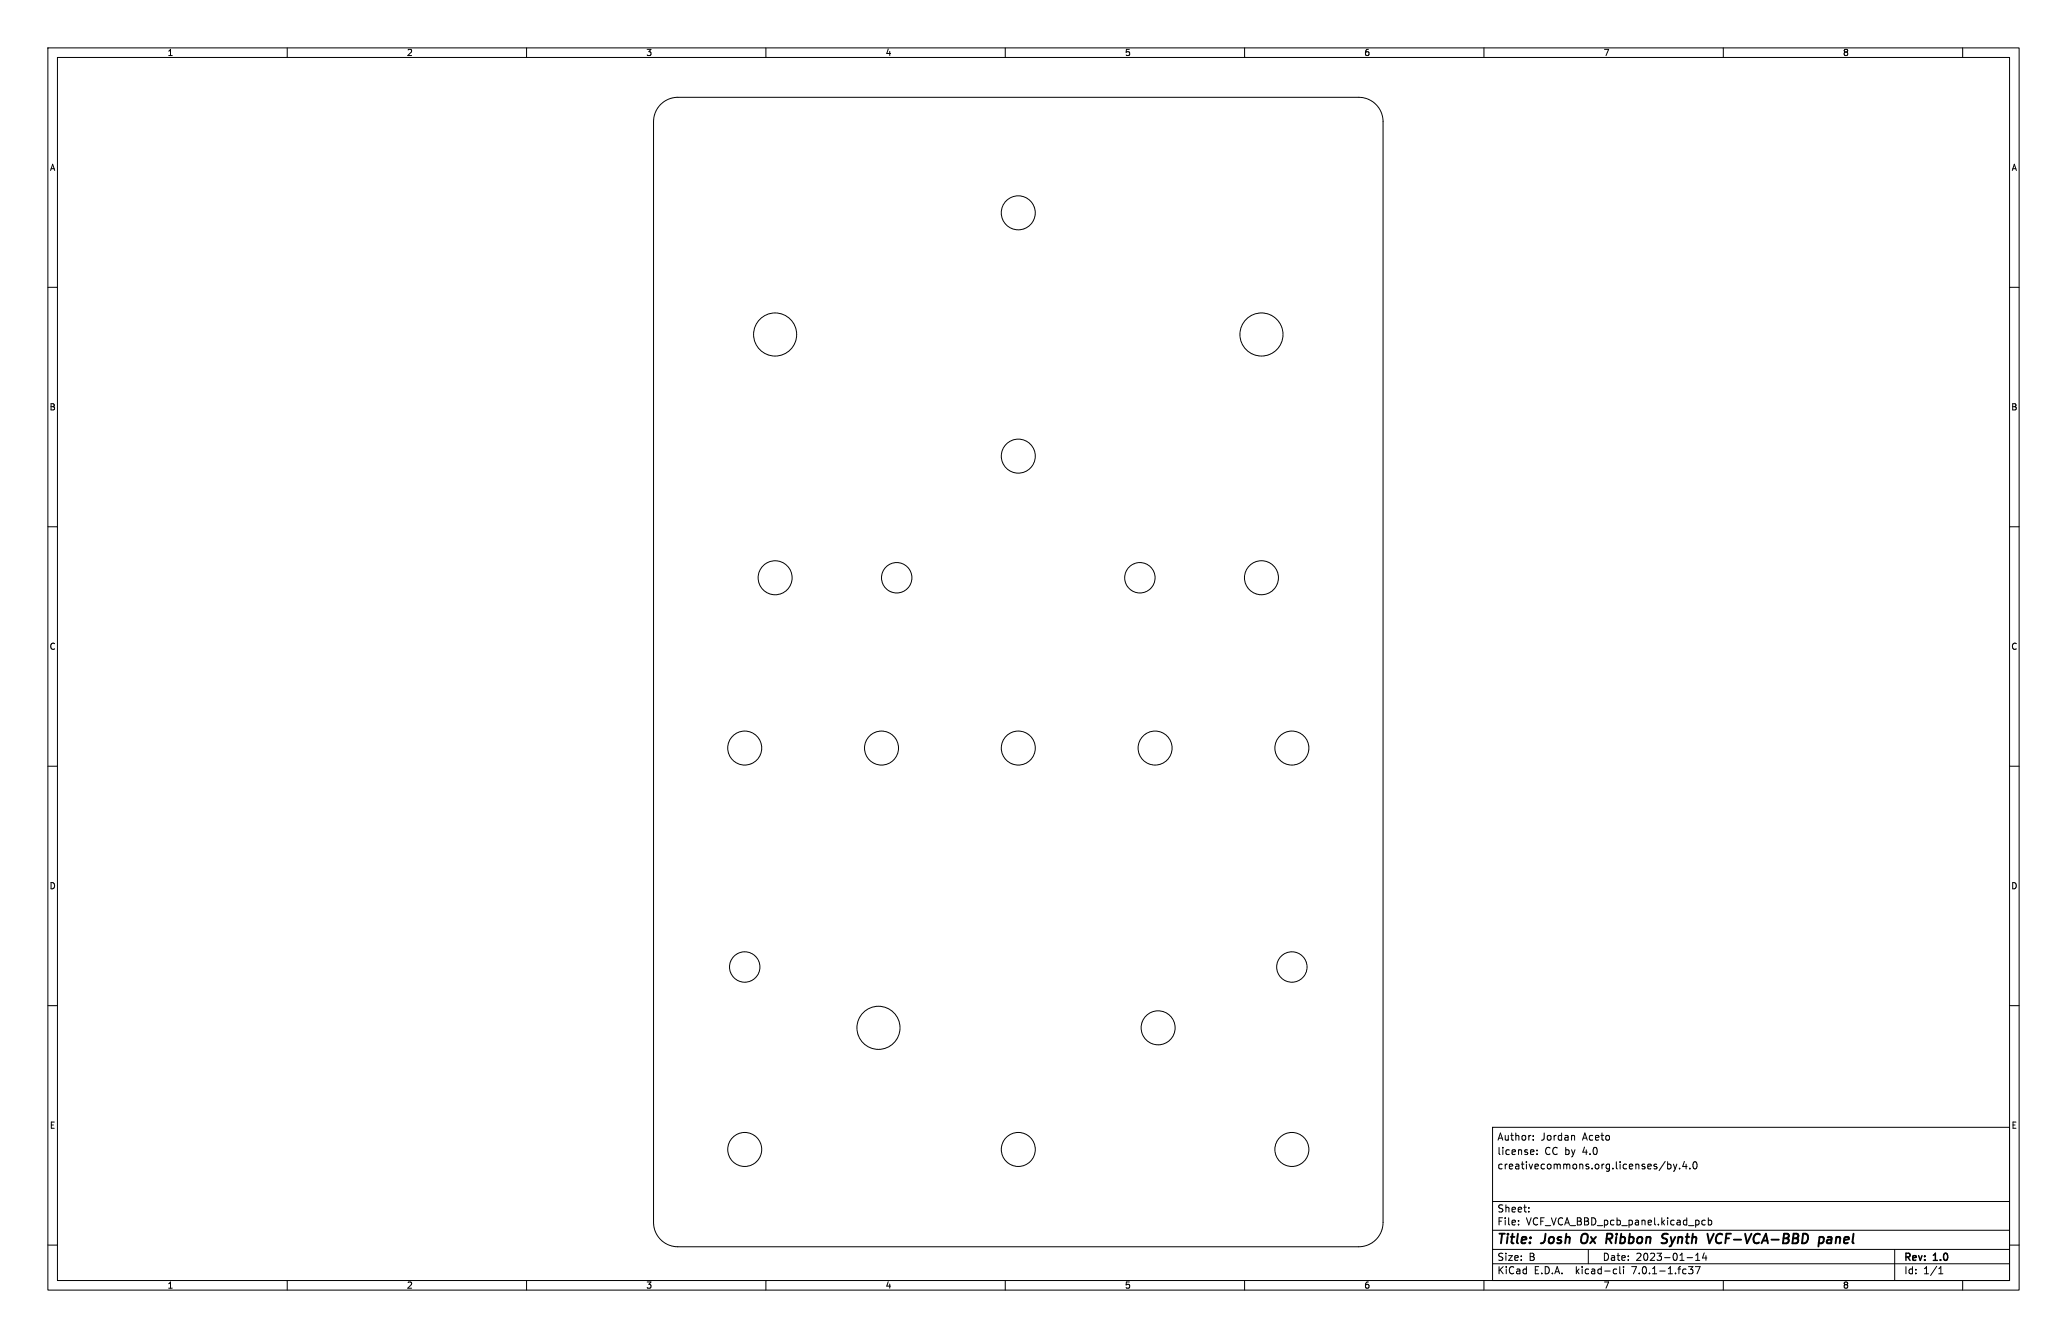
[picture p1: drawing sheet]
<svg xmlns="http://www.w3.org/2000/svg" width="432mm" height="279mm" viewBox="0 0 432 279" stroke-linecap="round" stroke-linejoin="round" font-family="sans-serif">
<defs><g id="words">
<g font-size="2.8">
<text x="312.8" y="260.2">Title:</text>
<text x="322.2" y="260.2">Josh</text>
<text x="331" y="260.2">Ox Ribbon</text>
<text x="349.1" y="260.2">Synth</text>
<text x="359.3" y="260.2">VCF-VCA-BBD</text>
<text x="383.1" y="260.2">panel</text>
</g>
<g font-size="2.1">
<text x="312.8" y="238.3">Author:</text>
<text x="321.9" y="238.3">Jordan</text>
<text x="330.6" y="238.3">Aceto</text>
<text x="312.8" y="244.3">creativecommons.org.licenses/by.4.0</text>
<text x="312.8" y="241.3">license:</text>
<text x="322.7" y="241.3">CC by</text>
<text x="330.6" y="241.3">4.0</text>
<text x="312.8" y="256">File:</text>
<text x="312.8" y="253.3">Sheet:</text>
<text x="318.8" y="256">VCF_VCA_BBD_pcb_panel.kicad_pcb</text>
<text x="312.8" y="263.4">Size:</text>
<text x="319.4" y="263.4">B</text>
<text x="334.8" y="263.4">Date:</text>
<text x="341.7" y="263.4">2023-01-14</text>
<text x="397.8" y="263.6">Rev:</text>
<text x="404" y="263.6">1.0</text>
<text x="312.8" y="266.2">KiCad</text>
<text x="320.4" y="266.2">E.D.A.</text>
<text x="329.2" y="266.2">kicad-cli</text>
<text x="341" y="266.2">7.0.1-1.fc37</text>
<text x="397.8" y="266.2">Id:</text>
<text x="401.8" y="266.2">1/1</text>
</g>
<g font-size="1.8">
<text x="35" y="11.8">1</text>
<text x="85" y="11.8">2</text>
<text x="135" y="11.8">3</text>
<text x="185" y="11.8">4</text>
<text x="235" y="11.8">5</text>
<text x="285" y="11.8">6</text>
<text x="335" y="11.8">7</text>
<text x="385" y="11.8">8</text>
<text x="10.4" y="35.8">A</text>
<text x="420.2" y="35.8">A</text>
<text x="10.3" y="85.8">B</text>
<text x="420.1" y="85.8">B</text>
<text x="10.3" y="135.8">C</text>
<text x="420.1" y="135.8">C</text>
<text x="10.3" y="185.8">D</text>
<text x="420.1" y="185.8">D</text>
<text x="10.4" y="235.8">E</text>
<text x="420.2" y="235.8">E</text>
<text x="35" y="269.2">1</text>
<text x="85" y="269.2">2</text>
<text x="135" y="269.2">3</text>
<text x="185" y="269.2">4</text>
<text x="235" y="269.2">5</text>
<text x="285" y="269.2">6</text>
<text x="335" y="269.2">7</text>
<text x="385" y="269.2">8</text>
</g>
</g></defs>
<g fill="none" stroke="#000" stroke-width=".21">
<path d="M10 10h411.8v259.4h-411.8zM12 12h407.8v255.4h-407.8zM60 10v2M110 10v2M160 10v2M210 10v2M260 10v2M310 10v2M360 10v2M410 10v2M138.1 21.7a5.1 5.1 0 0 1 3.5-1.4h142.2a5.1 5.1 0 0 1 5.1 5.1v229.9a5.1 5.1 0 0 1-5.1 5.1h-142.2a5.1 5.1 0 0 1-5.1-5.1v-229.9a5.1 5.1 0 0 1 1.6-3.7zM10 60h2"/>
<path d="M419.8 60h2M10 110h2M419.8 110h2M10 160h2M419.8 160h2M10 210h2M419.8 210h2M311.8 235.4h108v32h-108zM320.3 238v.1M320.3 237.2v.1M328.7 237.1l.2 .2v.8M10 260h2"/>
<path d="M311.8 256.9h108M311.8 250.9h108M317.2 255.7v.1M317.2 254.9v.1M319.4 253v.1M319.4 252.2v.1M320.4 240.2v.3l-.7 .1M321.1 241v.1M321.1 240.2v.1M347.9 242.5l-1.3 2M348.4 242.6v1.5M348.4 243.2l.4-.1 .3 .3-.2 .6h-.5"/>
<path d="M349.6 243.1l.3 1M349.9 244.1l-.3 .5M350.3 243.1l-.4 1M350.9 244v.1M351.9 242.5l-.4 1.1h.9M352.2 243.1v1M353 244v.1M353.9 242.7l.1-.1a.8 .8 0 0 1 .5 .7 .8 .8 0 0 1-.5 .8 1 1 0 0 1-.1-1.4zM356.2 254.9l-.4-.1-.3 .3 .2 .6h.5M356.9 254.9l.4-.1 .3 .3-.2 .6h-.5M356.9 254.3v1.5M419.8 260h2"/>
<path d="M60 267.4v2M110 267.4v2M160 267.4v2M210 267.4v2M260 267.4v2M310 267.4v2M311.8 263.9h108M311.8 260.9h108M331.8 260.9v3M337.3 265l.4 .1M337.7 265.9l-.4 .1M338.4 264.5v1.3l.2 .2"/>
<path d="M339.2 264.5v.1M339.2 265v1M352.4 262.6h1.2M352.7 264.5h1l-.5 .6 .4 .1v.7l-.2 .1-.7-.1M354.2 264.5h1l-.7 1.5M354.2 263.2h.9M354.2 262.1l.5-.4v1.5M356 261.6l-.3 1.1h.9M356.4 262.2v1M360 267.4v2M395.8 260.9v6.5M405 266h.9"/>
<path d="M405 264.9l.4-.4v1.5M410 267.4v2"/>
<circle cx="212.7" cy="44.4" r="3.6"/>
<circle cx="161.9" cy="69.9" r="4.5"/>
<circle cx="263.5" cy="69.9" r="4.5"/>
<circle cx="212.7" cy="95.2" r="3.5"/>
<circle cx="161.9" cy="120.6" r="3.5"/>
<circle cx="187.3" cy="120.6" r="3.2"/>
<circle cx="238.1" cy="120.6" r="3.2"/>
<circle cx="263.5" cy="120.6" r="3.5"/>
<circle cx="155.6" cy="156.2" r="3.5"/>
<circle cx="184.1" cy="156.2" r="3.5"/>
<circle cx="212.7" cy="156.2" r="3.5"/>
<circle cx="241.3" cy="156.2" r="3.5"/>
<circle cx="269.9" cy="156.2" r="3.6"/>
<circle cx="155.6" cy="201.9" r="3.2"/>
<circle cx="183.5" cy="214.6" r="4.5"/>
<circle cx="241.9" cy="214.6" r="3.5"/>
<circle cx="269.9" cy="201.9" r="3.2"/>
<circle cx="155.6" cy="240" r="3.5"/>
<circle cx="212.7" cy="240" r="3.5"/>
<circle cx="269.9" cy="240" r="3.6"/>
</g>
<path d="M330.4 258.3l-.1 .7 .2 .5M347.4 258.5l.7 .3 .2 .3-.3 .4-.7 .1M348.4 257.7a.85 .85 0 0 0-1 .1M358 257.6l-.9 2M358.9 257.7a1.11 1.11 0 0 0 .1 1.9M380.1 258.4h.8l.1 .3-.1 .5a.66 .66 0 0 1-.9 .3M380.1 258.3l-.2 2M382.4 258.3l-.6 .1M382.4 258.9h-.5a.4 .4 0 0 0-.3 .3 .4 .4 0 0 0 .2 .4h.5" fill="none" stroke="#000" stroke-width=".4"/>
<use href="#words"/>
</svg>
